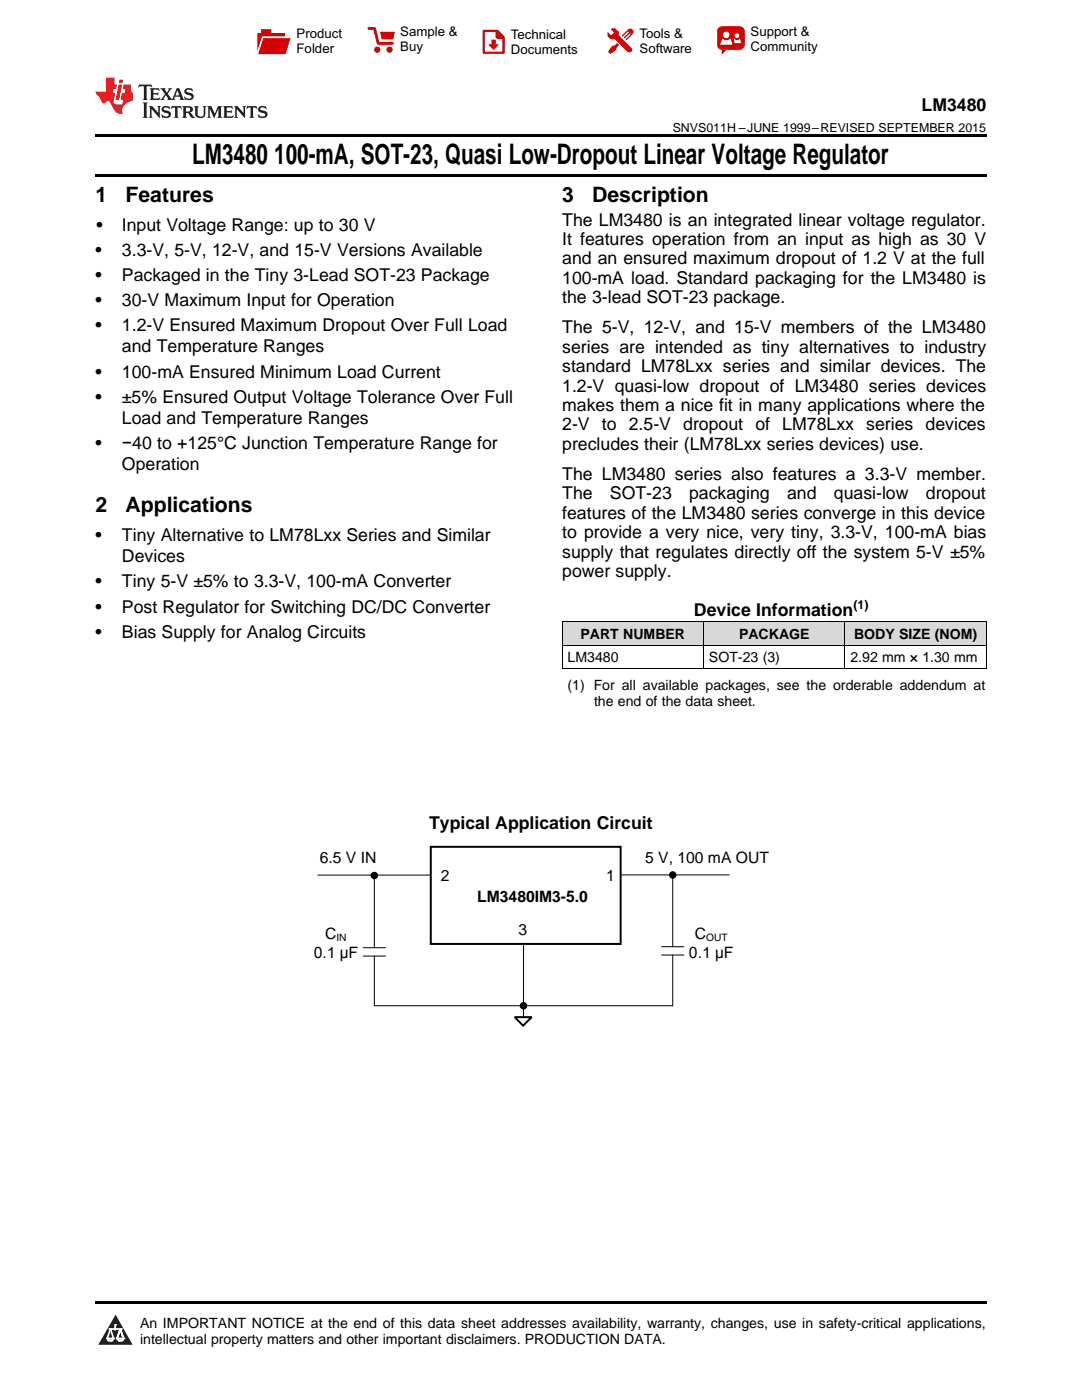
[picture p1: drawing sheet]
<svg xmlns="http://www.w3.org/2000/svg" width="216mm" height="279mm" viewBox="0 0 216 279" stroke-linecap="round" stroke-linejoin="round" font-family="sans-serif">
<defs><g id="words">
<g font-size="5.6">
<text x="38.3" y="32.8">LM3480</text>
<text x="54.7" y="32.8">100-mA, SOT-23, Quasi Low-Dropout Linear Voltage Regulator</text>
</g>
<g font-size="4.2">
<text x="19" y="40.4">1</text>
<text x="25" y="40.4">Features</text>
<text x="112.2" y="40.4">3</text>
<text x="118.2" y="40.4">Description</text>
<text x="19" y="102.3">2</text>
<text x="25" y="102.3">Applications</text>
</g>
<g font-size="3.5">
<text x="183.9" y="22.2">LM3480</text>
<text x="19.2" y="46.1">•</text>
<text x="24.3" y="46.1">Input Voltage Range: up to 30 V</text>
<text x="112.2" y="45">The LM3480 is an integrated linear voltage regulator.</text>
<text x="19" y="51.1">•</text>
<text x="24.3" y="51.1">3.3-V, 5-V, 12-V, and 15-V Versions Available</text>
<text x="112.2" y="48.9">It features operation from an input as high as 30 V</text>
<text x="112.2" y="52.8">and an ensured maximum dropout of 1.2 V at the full</text>
<text x="19" y="56.1">•</text>
<text x="24.3" y="56.1">Packaged in the Tiny 3-Lead SOT-23 Package</text>
<text x="112.2" y="56.7">100-mA load. Standard packaging for the LM3480 is</text>
<text x="19" y="61.1">•</text>
<text x="24.3" y="61.1">30-V Maximum Input for Operation</text>
<text x="112.2" y="60.5">the 3-lead SOT-23 package.</text>
<text x="19" y="66.1">•</text>
<text x="24.3" y="66.1">1.2-V Ensured Maximum Dropout Over Full Load</text>
<text x="24.3" y="70.3">and Temperature Ranges</text>
<text x="112.2" y="66.5">The 5-V, 12-V, and 15-V members of the LM3480</text>
<text x="112.2" y="70.4">series are intended as tiny alternatives to industry</text>
<text x="19" y="75.4">•</text>
<text x="24.3" y="75.4">100-mA Ensured Minimum Load Current</text>
<text x="112.2" y="74.3">standard LM78Lxx series and similar devices. The</text>
<text x="19" y="80.4">•</text>
<text x="24.3" y="80.4">±5% Ensured Output Voltage Tolerance Over Full</text>
<text x="112.2" y="78.1">1.2-V quasi-low dropout of LM3480 series devices</text>
<text x="112.2" y="82">makes them a nice fit in many applications where the</text>
<text x="19" y="89.6">•</text>
<text x="24.3" y="84.6">Load and Temperature Ranges</text>
<text x="24.3" y="89.6">−40 to +125°C Junction Temperature Range for</text>
<text x="112.2" y="85.9">2-V to 2.5-V dropout of LM78Lxx series devices</text>
<text x="112.2" y="89.8">precludes their (LM78Lxx series devices) use.</text>
<text x="24.3" y="93.8">Operation</text>
<text x="112.2" y="95.7">The LM3480 series also features a 3.3-V member.</text>
<text x="112.2" y="99.6">The</text>
<text x="121.7" y="99.6">SOT-23</text>
<text x="137.5" y="99.6">packaging</text>
<text x="157" y="99.6">and</text>
<text x="166.4" y="99.6">quasi-low</text>
<text x="184.7" y="99.6">dropout</text>
<text x="19" y="108">•</text>
<text x="24.3" y="108">Tiny Alternative to LM78Lxx Series and Similar</text>
<text x="112.2" y="103.5">features of the LM3480 series converge in this device</text>
<text x="112.2" y="107.4">to provide a very nice, very tiny, 3.3-V, 100-mA bias</text>
<text x="24.3" y="112.2">Devices</text>
<text x="112.2" y="111.3">supply that regulates directly off the system 5-V ±5%</text>
<text x="19" y="117.2">•</text>
<text x="24.3" y="117.2">Tiny 5-V ±5% to 3.3-V, 100-mA Converter</text>
<text x="112.2" y="115.1">power supply.</text>
<text x="19" y="122.2">•</text>
<text x="24.3" y="122.2">Post Regulator for Switching DC/DC Converter</text>
<text x="138.5" y="122.9">Device Information</text>
<text x="19" y="127.2">•</text>
<text x="24.3" y="127.2">Bias Supply for Analog Circuits</text>
<text x="85.6" y="165.5">Typical Application Circuit</text>
</g>
<g font-size="3.1">
<text x="63.8" y="172.3">6.5 V IN</text>
<text x="128.7" y="172.3">5 V, 100 mA OUT</text>
<text x="88" y="175.9">2</text>
<text x="95.2" y="179.9">LM3480IM3-5.0</text>
<text x="121" y="175.9">1</text>
<text x="62.6" y="191.2">0.1 µF</text>
<text x="64.9" y="187.4">C</text>
<text x="103.5" y="186.7">3</text>
<text x="137.5" y="191.2">0.1 µF</text>
<text x="138.6" y="187.4">C</text>
</g>
<g font-size="2.8">
<text x="115.8" y="127.5">PART NUMBER</text>
<text x="147.5" y="127.5">PACKAGE</text>
<text x="170.4" y="127.5">BODY SIZE (NOM)</text>
<text x="113.2" y="132.2">LM3480</text>
<text x="113.2" y="137.7">(1) For all available packages, see the orderable addendum at</text>
<text x="141.5" y="132.2">SOT-23 (3)</text>
<text x="169.7" y="132.2">2.92 mm × 1.30 mm</text>
<text x="118.5" y="140.9">the end of the data sheet.</text>
<text x="27.9" y="265">An IMPORTANT NOTICE at the end of this data sheet addresses availability, warranty, changes, use in safety-critical applications,</text>
<text x="27.9" y="268.2">intellectual property matters and other important disclaimers. PRODUCTION DATA.</text>
</g>
<g font-size="2.6">
<text x="59.2" y="7.6">Product</text>
<text x="59.2" y="10.6">Folder</text>
<text x="79.9" y="7.3">Sample &amp;</text>
<text x="79.9" y="10.2">Buy</text>
<text x="101.9" y="7.8">Technical</text>
<text x="101.9" y="10.8">Documents</text>
<text x="127.6" y="7.6">Tools &amp;</text>
<text x="127.6" y="10.6">Software</text>
<text x="149.8" y="7.2">Support &amp;</text>
<text x="149.8" y="10.2">Community</text>
</g>
<g font-size="2.5">
<text x="134.2" y="26.3">SNVS011H –JUNE 1999–REVISED SEPTEMBER 2015</text>
<text x="170.3" y="121.5">(1)</text>
</g>
<g font-size="2">
<text x="67.1" y="187.9">IN</text>
<text x="140.9" y="187.9">OUT</text>
</g>
</g></defs>
<g fill="#d8d8d8">
<path d="M112.2 124.1h28.2v4.7h-28.2z"/>
<path d="M140.4 124.1h28.2v4.7h-28.2z"/>
<path d="M168.6 124.1h28.2v4.7h-28.2z"/>
</g>
<path d="M23.1 262.4l3.4 6h-6.9z" fill="#231f20"/>
<path d="M21.4 267.1h1.2l-.3 .5h-.3a.55 .55 0 0 1-.6-.5z" fill-rule="evenodd" fill="#fff"/>
<path d="M21.4 267.1h1.2l-.3 .5h-.3a.55 .55 0 0 1-.6-.5z" fill="none" stroke="#231f20" stroke-width=".34"/>
<path d="M21.4 267.1l1.2 .1-.3 .4h-.5z" fill="none" stroke="#fff" stroke-width=".34"/>
<path d="M23 265.3h.1" fill="none" stroke="#fff" stroke-width=".34"/>
<path d="M23 264.4v.9z" fill="#fff"/>
<path d="M23 264.4v.9z" fill="none" stroke="#fff" stroke-width=".34"/>
<circle cx="23" cy="264.4" r=".17" fill="#fff"/>
<path d="M21.9 265.2h.1" fill="none" stroke="#fff" stroke-width=".34"/>
<path d="M21.9 265.2h2.3z" fill="#fff"/>
<path d="M21.9 265.2h2.3z" fill="none" stroke="#fff" stroke-width=".34"/>
<circle cx="24.2" cy="265.2" r=".17" fill="#fff"/>
<path d="M23.3 267.1h.1" fill="none" stroke="#fff" stroke-width=".34"/>
<path d="M24 265.2l-.7 1.9z" fill="#fff"/>
<path d="M24 265.2l-.7 1.9z" fill="none" stroke="#fff" stroke-width=".34"/>
<path d="M24 265.2l.7 1.9z" fill="#fff"/>
<path d="M24 265.2l.7 1.9z" fill="none" stroke="#fff" stroke-width=".34"/>
<path d="M24.6 267.1h.1" fill="none" stroke="#fff" stroke-width=".34"/>
<circle cx="21.4" cy="267.1" r=".17" fill="#fff"/>
<path d="M22.1 265.2l-.7 1.9z" fill="#fff"/>
<path d="M22.1 265.2l-.7 1.9z" fill="none" stroke="#fff" stroke-width=".34"/>
<path d="M22.1 265.2l.5 1.9z" fill="#fff"/>
<path d="M22.1 265.2l.5 1.9z" fill="none" stroke="#fff" stroke-width=".34"/>
<circle cx="22.6" cy="267.1" r=".17" fill="#fff"/>
<path d="M23.4 267.1h1.3a.65 .65 0 0 1-.7 .5 .65 .65 0 0 1-.6-.5z" fill-rule="evenodd" fill="#fff"/>
<path d="M23.4 267.1h1.3a.65 .65 0 0 1-.7 .5 .65 .65 0 0 1-.6-.5z" fill="none" stroke="#231f20" stroke-width=".34"/>
<path d="M23.4 267.1h1.3l-.4 .5h-.6z" fill="none" stroke="#fff" stroke-width=".34"/>
<path d="M23.3 267.1h.1" fill="none" stroke="#fff" stroke-width=".34"/>
<circle cx="24.7" cy="267.1" r=".17" fill="#fff"/>
<path d="M19 259.7h177.8v.5h-177.8z" fill="#000"/>
<g fill="none" stroke="#000" stroke-width=".39">
<path d="M86 169h37.8v19.4h-37.8z"/>
<circle cx="74.7" cy="174.7" r=".56"/>
<circle cx="134.2" cy="174.6" r=".56"/>
<circle cx="104.5" cy="200.7" r=".56"/>
</g>
<path d="M63.4 174.6h22.6M74.7 174.7v14.4M124 174.6h21.5M134.2 174.6v14.3M72.5 189.1h4.4M72.5 190.8h4.4M74.7 190.8v9.9M104.5 188.2v14.9M132 188.9h4.5M132 190.6h4.5M134.2 190.6v10.1" fill="none" stroke="#000" stroke-width=".2"/>
<g fill="#000">
<circle cx="74.7" cy="174.7" r=".56"/>
<circle cx="134.2" cy="174.6" r=".56"/>
<circle cx="104.5" cy="200.7" r=".56"/>
</g>
<path d="M102.7 203h3.4l-1.7 1.7z" fill="#fff"/>
<path d="M102.7 203h3.4l-1.7 1.7z" fill="none" stroke="#000" stroke-width=".39"/>
<path d="M112.2 133.4h84.6M112.2 128.7h84.6M112.2 124.1h84.6M112.2 124.1v9.4M140.4 124.1v9.4M168.6 124.1v9.4M196.8 124.1v9.4M74.8 200.7h59.4" fill="none" stroke="#000" stroke-width=".2"/>
<path d="M19 34.8h177.8v.5h-177.8zM19 26.8h177.8v.6h-177.8z" fill="#000"/>
<path d="M27.7 16.9l-.1 .6 .6-.3h.5v.2v2.2l-.2 .4h1l-.2-.4v-2.2v-.2h.5l.6 .3-.2-.6zM29.9 17.6l.2 .4v1.6l-.2 .4h1.9l.1-.6a1.09 1.09 0 0 1-1.3 .1v-.6h.6l.4 .2v-.7l-.2 .2h-.8v-.6l.2-.1a1.01 1.01 0 0 1 1 .3l-.1-.6zM32 17.6l.9 1.2-1 1.2h.9l-.2-.3 .5-.7 .5 .7-.3 .3h1.7l-.2-.3 .1-.4h1l.1 .4-.2 .3h1l-.3-.4-.7-2h-.5l-1 2.2-.8-1.1 .9-1.1h-.9l.2 .2-.4 .7-.4-.7 .2-.2zM35.4 18l.4 1h-.8zM37 17.7a.66 .66 0 0 0-.2 .8 .66 .66 0 0 0 .6 .4l.7 .2 .1 .2a.8 .8 0 0 1-.7 .4 .8 .8 0 0 1-.7-.5l.1 .8 .2-.2a.94 .94 0 0 0 1.1 .1 .94 .94 0 0 0 .4-.9 1.48 1.48 0 0 0-1.3-.6v-.4a1.1 1.1 0 0 1 1.2 .2l-.2-.6-.2 .1-.5-.1zM28.5 20.4l.2 .4v2.3l-.2 .4h1l-.2-.4v-2.3l.2-.4zM29.7 21.2l.2 .4v1.5l-.2 .4h.8l-.3-.4 .1-1.3 1.6 1.8v-2l.2-.4h-.7l.2 .2v1.1l-1.2-1.3zM32.5 21.3a.66 .66 0 0 0-.2 .8 .66 .66 0 0 0 .6 .4l.6 .2 .2 .2a.8 .8 0 0 1-.8 .4 .8 .8 0 0 1-.7-.5l.2 .7 .2-.1a.94 .94 0 0 0 1 .1 .94 .94 0 0 0 .5-1 1.47 1.47 0 0 0-1.3-.6l-.1-.3a1.1 1.1 0 0 1 1.3 .2l-.2-.6-.2 .1-.5-.2zM34.3 21.2l-.2 .6a.64 .64 0 0 1 .8-.3v1.6l-.2 .4h1l-.3-.4 .1-1.6a.66 .66 0 0 1 .8 .3l-.2-.6zM36.3 21.2l.3 .4v1.5l-.3 .4h1l-.2-.2v-.7h.5l.1 .1a.8 .8 0 0 0 1.2 .7l-1-1a.62 .62 0 0 0 .6-.5 .62 .62 0 0 0-.6-.7zM37.1 21.5h.1a.48 .48 0 0 1 .6 0 .48 .48 0 0 1 .1 .6l-.2 .1-.6 .1zM38.7 21.2l.2 .2a2.29 2.29 0 0 0 .4 2 1.05 1.05 0 0 0 1.7-.7v-1.3l.2-.2h-.8l.2 .4v1.1a.61 .61 0 0 1-.6 .6 .61 .61 0 0 1-.6-.6v-1.1l.3-.4zM41.3 21.2l.3 .4v1.5l-.3 .4h.8l-.2-.4v-1.4l.8 1.9 .9-1.9v1.4l-.2 .4h.9l-.2-.4v-1.5l.2-.4h-.8l-.7 1.5-.6-1.5zM44.5 21.2l.2 .4v1.5l-.2 .4h1.9l.2-.6a1.1 1.1 0 0 1-1.4 .2v-.7h.6l.4 .2v-.6l-.2 .1-.8 .1v-.6l.2-.1a1.02 1.02 0 0 1 1.1 .2l-.2-.5zM46.7 21.2l.2 .4v1.5l-.2 .4h.8l-.3-.4 .1-1.3 1.6 1.8v-2l.2-.4h-.7l.2 .2v1.1l-1.2-1.3zM49.3 21.2l-.1 .6a.64 .64 0 0 1 .8-.3v1.6l-.3 .4h1l-.2-.4v-1.6a.66 .66 0 0 1 .8 .3l-.1-.6zM51.7 21.3a.66 .66 0 0 0-.2 .7 .66 .66 0 0 0 .7 .5l.6 .2 .1 .2a.8 .8 0 0 1-.7 .4 .8 .8 0 0 1-.7-.5l.1 .7 .2-.1a.94 .94 0 0 0 1.1 .1 .94 .94 0 0 0 .4-1 1.48 1.48 0 0 0-1.2-.6l-.1-.3a1.1 1.1 0 0 1 1.2 .2l-.2-.6-.1 .1-.6-.2z" fill="#231f20"/>
<path d="M21.1 15.5v2.8h-2v.4l.9 .9a.96 .96 0 0 0 1 1 .59 .59 0 0 1 .5-.4 .59 .59 0 0 1 .5 .3l.4 .8a1.61 1.61 0 0 0 2.1 1.3 1.63 1.63 0 0 1 1.1-2.2l.9-.3v-1.5a1.6 1.6 0 0 1-.4-1.7h-1.4l-.2 .9h.5l-.2 .8h-.5l-.2 1v.3h.5l-.2 .9h-.7a.74 .74 0 0 1-1-.6l.3-1.6h-.5l.2-.8h.5l.1-.9h-.4v-1.4zM23.7 16.9l-.7 3h.8l.6-3zM23.8 15.9l-.1 .7h.7l.2-.7z" fill="#ee1d23"/>
<g fill="#d60000">
<path d="M52.1 5.8h2v.8h2.8v4.2h-5.5v-4.2h.7z" fill-rule="evenodd"/>
<path d="M52.4 7.5h5.6l-1 3.3h-5.6z" fill-rule="evenodd"/>
</g>
<path d="M52.4 7.4h5.7l-.1 .1h-5.5l-1.1 3.3z" fill-rule="evenodd" fill="#fff"/>
<path d="M52.4 7.4h5.7l-.1 .1h-5.5l-1.1 3.3z" fill="none" stroke="#fff" stroke-width=".2"/>
<path d="M73.6 5.7h1.1l.7 2.9h2.9" fill="none" stroke="#d60000" stroke-width=".55"/>
<g fill="#d60000">
<path d="M75.8 6.3h3l-.4 1.6h-2.2z" fill-rule="evenodd"/>
<circle cx="75.3" cy="9.9" r=".62"/>
<circle cx="77.7" cy="9.9" r=".62"/>
</g>
<path d="M96.5 6.2h2.7l1.3 1.2v3.1h-4z" fill="none" stroke="#d60000" stroke-width=".44"/>
<g fill="#d60000">
<path d="M98.1 7.9h.8v1h.5l-.9 1.1-1-1v-.1h.6z" fill-rule="evenodd"/>
<path d="M98.9 6.2h.3l1.3 1.2v.4h-1.3l-.3-.4z" fill-rule="evenodd"/>
<path d="M121.9 5.7h.8l.7 .6 .1 .7 2.5 2.5-.8 .8-2.3-2.3-1.1-.2-.6-.6v-.8l.7 .6 .5-.4v-.2l-.5-.5z" fill-rule="evenodd"/>
<path d="M122.2 9.1h.4l.5-.5 .4 .4-.5 .5v.4l-1.2 .9-.5-.5z" fill-rule="evenodd"/>
<path d="M125.3 5.9a.67 .67 0 0 1 .9 0 .67 .67 0 0 1 0 .9z" fill-rule="evenodd"/>
<path d="M125.3 5.9l.9 .9-1.2 1.2h-.2v-.2l1-.9v-.2h-.2l-.9 1h-.2v-.2l.9-1 .1-.2h-.3l-.9 1h-.2v-.2z" fill-rule="evenodd"/>
<circle cx="125.6" cy="9.9" r=".54"/>
</g>
<path d="M123.3 6.3v.7" fill="none" stroke="#d60000" stroke-width=".2"/>
<g fill="#d60000">
<path d="M143.4 5.5l.6-.2h3.6a.95 .95 0 0 1 1 .9v2.8a.95 .95 0 0 1-1 .9h-3.6a.95 .95 0 0 1-.9-.9v-2.8z" fill-rule="evenodd"/>
<path d="M144 9.9h.9l-.7 .9h-.2z" fill-rule="evenodd"/>
</g>
<g fill="#fff">
<path d="M146.6 8.6h1.3z"/>
<path d="M144.1 7.8h.3l.1 .2h.8l.2-.2h.3l.4 1.1h-2.5z" fill-rule="evenodd"/>
<path d="M146.4 7.8h.3l.1 .2h.5l.2-.2h.2l.2 .8h-1.3z" fill-rule="evenodd"/>
<circle cx="144.9" cy="6.9" r=".65"/>
<circle cx="147" cy="7.1" r=".48"/>
</g>
<use href="#words"/>
</svg>
